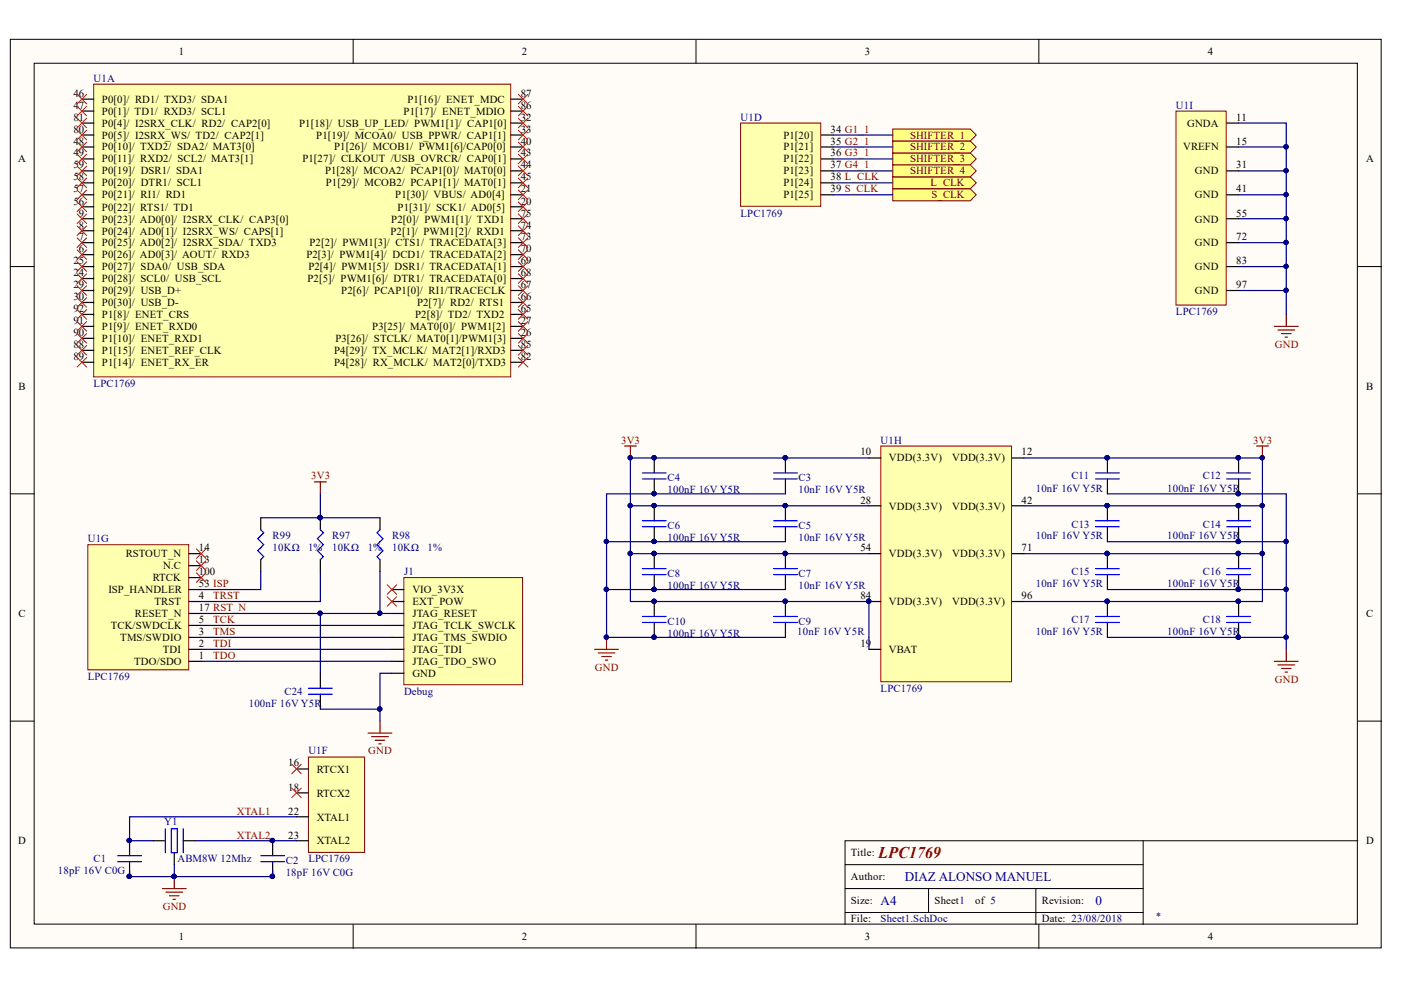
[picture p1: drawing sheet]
<svg xmlns="http://www.w3.org/2000/svg" width="297mm" height="210mm" viewBox="0 0 297 210" stroke-linecap="round" stroke-linejoin="round" font-family="sans-serif">
<defs><g id="words">
<text font-size="3.5" fill="#800000" x="186.2" y="181.8">LPC1769</text>
<g font-size="2.8" fill="#000080">
<text x="186.7" y="191.9">A4</text>
<text x="191.8" y="186.8">DIAZ ALONSO MANUEL</text>
<text x="232.2" y="191.9">0</text>
</g>
<g font-size="2.3">
<text x="37.9" y="11.6">1</text>
<text x="110.6" y="11.6">2</text>
<text x="183.4" y="11.6">3</text>
<text x="256.1" y="11.6">4</text>
<text x="15.6" y="20.5">46</text>
<text x="15.6" y="23">47</text>
<text x="21.6" y="21.8">P0[0]/ RD1/ TXD3/ SDA1</text>
<text x="86.4" y="21.8">P1[16]/ ENET_MDC</text>
<text x="110.4" y="20.5">87</text>
<text x="110.4" y="23">86</text>
<text x="15.6" y="28.1">80</text>
<text x="15.6" y="25.6">81</text>
<text x="21.6" y="29.4">P0[5]/ I2SRX_WS/ TD2/ CAP2[1]</text>
<text x="21.6" y="26.8">P0[4]/ I2SRX_CLK/ RD2/ CAP2[0]</text>
<text x="21.6" y="24.3">P0[1]/ TD1/ RXD3/ SCL1</text>
<text x="63.4" y="26.8">P1[18]/ USB_UP_LED/ PWM1[1]/ CAP1[0]</text>
<text x="67.1" y="29.4">P1[19]/ MCOA0/ USB_PPWR/ CAP1[1]</text>
<text x="85.6" y="24.3">P1[17]/ ENET_MDIO</text>
<text x="110.4" y="25.6">32</text>
<text x="110.4" y="28.1">33</text>
<text x="166.1" y="29.4">P1[20]</text>
<text x="176.1" y="28.1">34 G1_1</text>
<text x="251.7" y="26.8">GNDA</text>
<text x="262.1" y="25.6">11</text>
<text x="3.9" y="34.4">A</text>
<text x="15.6" y="35.7">59</text>
<text x="15.6" y="30.6">48</text>
<text x="15.6" y="33.2">49</text>
<text x="21.6" y="31.9">P0[10]/ TXD2/ SDA2/ MAT3[0]</text>
<text x="21.6" y="34.4">P0[11]/ RXD2/ SCL2/ MAT3[1]</text>
<text x="64.1" y="34.4">P1[27]/ CLKOUT /USB_OVRCR/ CAP0[1]</text>
<text x="70.8" y="31.9">P1[26]/ MCOB1/ PWM1[6]/CAP0[0]</text>
<text x="110.4" y="30.6">40</text>
<text x="110.4" y="33.2">43</text>
<text x="110.4" y="35.7">44</text>
<text x="166.1" y="31.9">P1[21]</text>
<text x="166.1" y="34.4">P1[22]</text>
<text x="176.1" y="30.6">35 G2_1</text>
<text x="176.1" y="33.2">36 G3_1</text>
<text x="176.1" y="35.7">37 G4_1</text>
<text x="250.8" y="31.9">VREFN</text>
<text x="262.1" y="30.6">15</text>
<text x="262.1" y="35.7">31</text>
<text x="289.6" y="34.4">A</text>
<text x="15.6" y="40.8">57</text>
<text x="15.6" y="38.2">58</text>
<text x="21.6" y="39.5">P0[20]/ DTR1/ SCL1</text>
<text x="21.6" y="37">P0[19]/ DSR1/ SDA1</text>
<text x="68.9" y="37">P1[28]/ MCOA2/ PCAP1[0]/ MAT0[0]</text>
<text x="69.1" y="39.5">P1[29]/ MCOB2/ PCAP1[1]/ MAT0[1]</text>
<text x="110.4" y="38.2">45</text>
<text x="110.4" y="40.8">21</text>
<text x="166.1" y="37">P1[23]</text>
<text x="166.1" y="39.5">P1[24]</text>
<text x="176.1" y="38.2">38 L_CLK</text>
<text x="176.1" y="40.8">39 S_CLK</text>
<text x="253.4" y="37">GND</text>
<text x="262.1" y="40.8">41</text>
<text x="15.6" y="43.4">56</text>
<text x="16.7" y="45.9">9</text>
<text x="21.6" y="44.7">P0[22]/ RTS1/ TD1</text>
<text x="21.6" y="42">P0[21]/ RI1/ RD1</text>
<text x="21.6" y="47.2">P0[23]/ AD0[0]/ I2SRX_CLK/ CAP3[0]</text>
<text x="83" y="47.2">P2[0]/ PWM1[1]/ TXD1</text>
<text x="83.8" y="42">P1[30]/ VBUS/ AD0[4]</text>
<text x="84.3" y="44.7">P1[31]/ SCK1/ AD0[5]</text>
<text x="110.4" y="45.9">75</text>
<text x="110.4" y="43.4">20</text>
<text x="166.1" y="42">P1[25]</text>
<text x="253.4" y="42">GND</text>
<text x="253.4" y="47.2">GND</text>
<text x="262.1" y="45.9">55</text>
<text x="16.7" y="53.5">6</text>
<text x="16.7" y="51">7</text>
<text x="16.7" y="48.5">8</text>
<text x="21.6" y="52.3">P0[25]/ AD0[2]/ I2SRX_SDA/ TXD3</text>
<text x="21.6" y="49.7">P0[24]/ AD0[1]/ I2SRX_WS/ CAPS[1]</text>
<text x="65.6" y="52.3">P2[2]/ PWM1[3]/ CTS1/ TRACEDATA[3]</text>
<text x="82.8" y="49.7">P2[1]/ PWM1[2]/ RXD1</text>
<text x="110.4" y="51">73</text>
<text x="110.4" y="48.5">74</text>
<text x="110.4" y="53.5">70</text>
<text x="253.4" y="52.3">GND</text>
<text x="262.1" y="51">72</text>
<text x="15.6" y="58.6">24</text>
<text x="15.6" y="56.1">25</text>
<text x="21.6" y="54.8">P0[26]/ AD0[3]/ AOUT/ RXD3</text>
<text x="21.6" y="59.8">P0[28]/ SCL0/ USB_SCL</text>
<text x="21.6" y="57.3">P0[27]/ SDA0/ USB_SDA</text>
<text x="65" y="54.8">P2[3]/ PWM1[4]/ DCD1/ TRACEDATA[2]</text>
<text x="65.2" y="59.8">P2[5]/ PWM1[6]/ DTR1/ TRACEDATA[0]</text>
<text x="65.4" y="57.3">P2[4]/ PWM1[5]/ DSR1/ TRACEDATA[1]</text>
<text x="110.4" y="58.6">68</text>
<text x="110.4" y="56.1">69</text>
<text x="253.4" y="57.3">GND</text>
<text x="262.1" y="56.1">83</text>
<text x="15.6" y="61.1">29</text>
<text x="15.6" y="63.6">30</text>
<text x="21.6" y="62.4">P0[29]/ USB_D+</text>
<text x="21.6" y="64.9">P0[30]/ USB_D-</text>
<text x="72.4" y="62.4">P2[6]/ PCAP1[0]/ RI1/TRACECLK</text>
<text x="88.4" y="64.9">P2[7]/ RD2/ RTS1</text>
<text x="110.4" y="63.6">66</text>
<text x="110.4" y="61.1">67</text>
<text x="253.4" y="62.4">GND</text>
<text x="262.1" y="61.1">97</text>
<text x="15.6" y="71.2">90</text>
<text x="15.6" y="68.7">91</text>
<text x="15.6" y="66.2">92</text>
<text x="21.6" y="70">P1[9]/ ENET_RXD0</text>
<text x="21.6" y="67.4">P1[8]/ ENET_CRS</text>
<text x="78.9" y="70">P3[25]/ MAT0[0]/ PWM1[2]</text>
<text x="88" y="67.4">P2[8]/ TD2/ TXD2</text>
<text x="110.4" y="71.2">26</text>
<text x="110.4" y="68.7">27</text>
<text x="110.4" y="66.2">65</text>
<text x="15.6" y="73.8">88</text>
<text x="15.6" y="76.3">89</text>
<text x="21.6" y="75">P1[15]/ ENET_REF_CLK</text>
<text x="21.6" y="77.6">P1[14]/ ENET_RX_ER</text>
<text x="21.6" y="72.5">P1[10]/ ENET_RXD1</text>
<text x="70.8" y="77.6">P4[28]/ RX_MCLK/ MAT2[0]/TXD3</text>
<text x="70.8" y="75">P4[29]/ TX_MCLK/ MAT2[1]/RXD3</text>
<text x="71.1" y="72.5">P3[26]/ STCLK/ MAT0[1]/PWM1[3]</text>
<text x="110.4" y="76.3">82</text>
<text x="110.4" y="73.8">85</text>
<text x="4" y="82.6">B</text>
<text x="289.6" y="82.6">B</text>
<text x="182.4" y="96.6">10</text>
<text x="188.5" y="97.8">VDD(3.3V)</text>
<text x="201.9" y="97.8">VDD(3.3V)</text>
<text x="216.6" y="96.6">12</text>
<text x="182.4" y="106.8">28</text>
<text x="216.6" y="106.8">42</text>
<text x="188.5" y="108.1">VDD(3.3V)</text>
<text x="201.9" y="108.1">VDD(3.3V)</text>
<text x="26.7" y="118.2">RSTOUT_N</text>
<text x="42.2" y="119.4">13</text>
<text x="42.2" y="116.9">14</text>
<text x="182.4" y="116.9">54</text>
<text x="188.5" y="118.2">VDD(3.3V)</text>
<text x="201.9" y="118.2">VDD(3.3V)</text>
<text x="216.6" y="116.9">71</text>
<text x="23" y="125.8">ISP_HANDLER</text>
<text x="32.4" y="123.2">RTCK</text>
<text x="34.6" y="120.7">N.C</text>
<text x="42.2" y="124.5">53 ISP</text>
<text x="42.2" y="122">100</text>
<text x="87.4" y="125.8">VIO_3V3X</text>
<text x="4" y="130.8">C</text>
<text x="28.6" y="130.8">RESET_N</text>
<text x="32.7" y="128.3">TRST</text>
<text x="42.2" y="127">4</text>
<text x="42.2" y="129.6">17 RST_N</text>
<text x="87.4" y="130.8">JTAG_RESET</text>
<text x="87.4" y="128.3">EXT_POW</text>
<text x="182.4" y="127">84</text>
<text x="188.5" y="128.3">VDD(3.3V)</text>
<text x="201.9" y="128.3">VDD(3.3V)</text>
<text x="216.6" y="127">96</text>
<text x="289.6" y="130.8">C</text>
<text x="23.5" y="133.4">TCK/SWDCLK</text>
<text x="25.5" y="135.9">TMS/SWDIO</text>
<text x="42.2" y="137.2">2</text>
<text x="42.2" y="134.6">3</text>
<text x="42.2" y="132.1">5</text>
<text x="87.4" y="135.9">JTAG_TMS_SWDIO</text>
<text x="87.4" y="133.4">JTAG_TCLK_SWCLK</text>
<text x="182.4" y="137.2">19</text>
<text x="28.4" y="141">TDO/SDO</text>
<text x="34.5" y="138.4">TDI</text>
<text x="42.2" y="139.7">1</text>
<text x="87.4" y="141">JTAG_TDO_SWO</text>
<text x="87.4" y="138.4">JTAG_TDI</text>
<text x="87.4" y="143.5">GND</text>
<text x="188.5" y="138.4">VBAT</text>
<text x="61.1" y="162.5">16</text>
<text x="61.1" y="167.7">18</text>
<text x="67.1" y="163.9">RTCX1</text>
<text x="61.1" y="172.7">22</text>
<text x="67.1" y="168.9">RTCX2</text>
<text x="67.1" y="174">XTAL1</text>
<text x="3.9" y="179">D</text>
<text x="61.1" y="177.8">23</text>
<text x="67.1" y="179">XTAL2</text>
<text x="289.6" y="179">D</text>
<text x="180.4" y="181.6">Title:</text>
<text x="180.4" y="191.7">Size:</text>
<text x="180.4" y="186.6">Author:</text>
<text x="198.2" y="191.7">Sheet1</text>
<text x="206.7" y="191.7">of 5</text>
<text x="220.9" y="191.7">Revision:</text>
<text x="180.4" y="195.5">File:</text>
<text x="220.9" y="195.5">Date: 23/08/2018</text>
<text x="37.9" y="199.3">1</text>
<text x="110.6" y="199.3">2</text>
<text x="183.4" y="199.3">3</text>
<text x="256.1" y="199.3">4</text>
</g>
<g font-size="2.3" fill="#000080">
<text x="19.9" y="17.4">U1A</text>
<text x="249.3" y="23">U1I</text>
<text x="157" y="25.6">U1D</text>
<text x="157" y="45.9">LPC1769</text>
<text x="249.3" y="66.8">LPC1769</text>
<text x="19.9" y="82.1">LPC1769</text>
<text x="186.7" y="94">U1H</text>
<text x="227.2" y="101.6">C11</text>
<text x="255" y="101.6">C12</text>
<text x="141.5" y="102.1">C4</text>
<text x="141.5" y="104.6">100nF 16V Y5R</text>
<text x="169.3" y="102.1">C3</text>
<text x="169.3" y="104.6">10nF 16V Y5R</text>
<text x="219.6" y="104.3">10nF 16V Y5R</text>
<text x="247.5" y="104.3">100nF 16V Y5R</text>
<text x="141.5" y="112.2">C6</text>
<text x="169.3" y="112.2">C5</text>
<text x="227.2" y="111.9">C13</text>
<text x="255" y="111.9">C14</text>
<text x="18.6" y="115">U1G</text>
<text x="57.8" y="114.4">R99</text>
<text x="57.8" y="116.9">10KΩ</text>
<text x="65.3" y="116.9">1%</text>
<text x="70.4" y="114.4">R97</text>
<text x="70.4" y="116.9">10KΩ</text>
<text x="78" y="116.9">1%</text>
<text x="83.1" y="114.4">R98</text>
<text x="83.1" y="116.9">10KΩ</text>
<text x="90.7" y="116.9">1%</text>
<text x="141.5" y="114.7">100nF 16V Y5R</text>
<text x="169.3" y="114.7">10nF 16V Y5R</text>
<text x="219.6" y="114.4">10nF 16V Y5R</text>
<text x="247.5" y="114.4">100nF 16V Y5R</text>
<text x="85.7" y="122">J1</text>
<text x="141.5" y="122.3">C8</text>
<text x="141.5" y="124.9">100nF 16V Y5R</text>
<text x="169.3" y="122.3">C7</text>
<text x="169.3" y="124.9">10nF 16V Y5R</text>
<text x="219.6" y="124.5">10nF 16V Y5R</text>
<text x="227.2" y="122">C15</text>
<text x="247.5" y="124.5">100nF 16V Y5R</text>
<text x="255" y="122">C16</text>
<text x="141.5" y="132.4">C10</text>
<text x="141.5" y="135.1">100nF 16V Y5R</text>
<text x="169" y="134.6">10nF 16V Y5R</text>
<text x="169.3" y="132.4">C9</text>
<text x="219.6" y="134.6">10nF 16V Y5R</text>
<text x="227.2" y="132.1">C17</text>
<text x="247.5" y="134.6">100nF 16V Y5R</text>
<text x="255" y="132.1">C18</text>
<text x="18.6" y="144.2">LPC1769</text>
<text x="52.8" y="149.8">100nF 16V Y5R</text>
<text x="60.3" y="147.3">C24</text>
<text x="85.7" y="147.3">Debug</text>
<text x="186.7" y="146.7">LPC1769</text>
<text x="65.4" y="160">U1F</text>
<text x="34.8" y="175">Y1</text>
<text x="12.3" y="185.4">18pF 16V C0G</text>
<text x="19.9" y="182.8">C1</text>
<text x="37.6" y="182.8">ABM8W 12Mhz</text>
<text x="60.6" y="183.2">C2</text>
<text x="60.6" y="185.7">18pF 16V C0G</text>
<text x="65.4" y="182.8">LPC1769</text>
<text x="186.7" y="195.5">Sheet1.SchDoc</text>
<text x="244.9" y="195">*</text>
</g>
<g font-size="2.3" fill="#800000">
<text x="192.9" y="29.4">SHIFTER_1</text>
<text x="192.9" y="34.4">SHIFTER_3</text>
<text x="192.9" y="31.9">SHIFTER_2</text>
<text x="192.9" y="37">SHIFTER_4</text>
<text x="197.3" y="39.5">L_CLK</text>
<text x="197.5" y="42">S_CLK</text>
<text x="270.3" y="73.8">GND</text>
<text x="131.7" y="94">3V3</text>
<text x="265.7" y="94">3V3</text>
<text x="66" y="101.6">3V3</text>
<text x="45.2" y="127">TRST</text>
<text x="45.2" y="132.1">TCK</text>
<text x="45.2" y="134.6">TMS</text>
<text x="45.2" y="137.2">TDI</text>
<text x="45.2" y="139.7">TDO</text>
<text x="126.1" y="142.2">GND</text>
<text x="270.3" y="144.8">GND</text>
<text x="78.1" y="160">GND</text>
<text x="50.2" y="172.7">XTAL1</text>
<text x="50.2" y="177.8">XTAL2</text>
<text x="34.5" y="193">GND</text>
</g>
</g></defs>
<g fill="#fffcf8" stroke="#000" stroke-width=".21">
<path d="M2.2 8.3h290.6v192.7h-290.6z"/>
<path d="M7.2 13.4h280.6v182.5h-280.6z"/>
</g>
<g fill="none" stroke="#000" stroke-width=".21">
<path d="M74.9 8.3v5.1M147.6 8.3v5.1M220.3 8.3v5.1M2.2 56.5h5M287.9 56.5h5M2.2 104.7h5M287.9 104.7h5M2.2 152.9h5M287.9 152.9h5M242.4 178.3v17.7M287.9 178.3h-108.7v17.7M74.9 196v5.1"/>
<path d="M147.6 196v5.1M179.2 188.4h63.2M179.2 193.5h63.2M179.2 183.3h63.2M196.9 188.4v5.1M219.6 188.4v7.6M220.3 196v5.1"/>
</g>
<path d="M19.9 17.8h88.4v62.1h-88.4z" fill="#ffffb0" stroke="#800000" stroke-width=".21"/>
<g fill="none" stroke="#000" stroke-width=".25">
<path d="M17.4 28.6h2.5M17.4 26.1h2.5M17.4 38.8h2.5M17.4 36.2h2.5M17.4 21h2.5M17.4 31.2h2.5M17.4 33.7h2.5M17.4 23.6h2.5M108.4 28.6h2.5M108.4 26.1h2.5M108.4 38.8h2.5M108.4 36.2h2.5"/>
<path d="M108.4 21h2.5M108.4 31.2h2.5M108.4 33.7h2.5M108.4 23.6h2.5M17.4 43.8h2.5M17.4 41.3h2.5M17.4 51.5h2.5M17.4 48.9h2.5M17.4 46.4h2.5M17.4 54h2.5M17.4 59.1h2.5M17.4 56.5h2.5"/>
<path d="M108.4 43.8h2.5M108.4 41.3h2.5M108.4 51.5h2.5M108.4 48.9h2.5M108.4 46.4h2.5M108.4 54h2.5M108.4 59.1h2.5M108.4 56.5h2.5M17.4 74.3h2.5M17.4 76.8h2.5M17.4 71.7h2.5M17.4 69.2h2.5"/>
<path d="M17.4 66.7h2.5M17.4 61.6h2.5M17.4 64.1h2.5M108.4 74.3h2.5M108.4 76.8h2.5M108.4 71.7h2.5M108.4 69.2h2.5M108.4 66.7h2.5M108.4 61.6h2.5M108.4 64.1h2.5"/>
</g>
<g fill="none" stroke="#f00" stroke-width=".21">
<path d="M16.3 20l2.1 2M16.3 22.5l2.1 2.1M16.3 25.1l2.1 2M16.3 27.6l2.1 2M16.3 30.1l2.1 2.1M16.3 32.7l2.1 2M16.3 35.2l2.1 2M16.3 37.8l2.1 2M18.4 20l-2.1 2M18.4 22.5l-2.1 2.1M18.4 25.1l-2.1 2M18.4 27.6l-2.1 2"/>
<path d="M18.4 30.1l-2.1 2.1M18.4 32.7l-2.1 2M18.4 35.2l-2.1 2M18.4 37.8l-2.1 2M109.9 20l2 2M109.9 22.5l2 2.1M109.9 25.1l2 2M109.9 27.6l2 2M109.9 30.1l2 2.1M109.9 32.7l2 2M109.9 35.2l2 2M109.9 37.8l2 2"/>
<path d="M111.9 20l-2 2M111.9 22.5l-2 2.1M111.9 25.1l-2 2M111.9 27.6l-2 2M111.9 30.1l-2 2.1M111.9 32.7l-2 2M111.9 35.2l-2 2M111.9 37.8l-2 2M16.3 40.3l2.1 2M16.3 42.8l2.1 2.1M16.3 45.4l2.1 2M16.3 47.9l2.1 2"/>
<path d="M16.3 50.4l2.1 2.1M16.3 53l2.1 2M16.3 55.5l2.1 2M16.3 58l2.1 2.1M18.4 40.3l-2.1 2M18.4 42.8l-2.1 2.1M18.4 45.4l-2.1 2M18.4 47.9l-2.1 2M18.4 50.4l-2.1 2.1M18.4 53l-2.1 2M18.4 55.5l-2.1 2M18.4 58l-2.1 2.1"/>
<path d="M109.9 40.3l2 2M109.9 42.8l2 2.1M109.9 45.4l2 2M109.9 47.9l2 2M109.9 50.4l2 2.1M109.9 53l2 2M109.9 55.5l2 2M109.9 58l2 2.1M111.9 40.3l-2 2M111.9 42.8l-2 2.1M111.9 45.4l-2 2M111.9 47.9l-2 2"/>
<path d="M111.9 50.4l-2 2.1M111.9 53l-2 2M111.9 55.5l-2 2M111.9 58l-2 2.1M16.3 60.6l2.1 2M16.3 63.1l2.1 2M16.3 65.7l2.1 2M16.3 68.2l2.1 2M16.3 70.7l2.1 2.1M16.3 73.3l2.1 2M16.3 75.8l2.1 2M18.4 60.6l-2.1 2"/>
<path d="M18.4 63.1l-2.1 2M18.4 65.7l-2.1 2M18.4 68.2l-2.1 2M18.4 70.7l-2.1 2.1M18.4 73.3l-2.1 2M18.4 75.8l-2.1 2M109.9 60.6l2 2M109.9 63.1l2 2M109.9 65.7l2 2M109.9 68.2l2 2M109.9 70.7l2 2.1M109.9 73.3l2 2"/>
<path d="M109.9 75.8l2 2M111.9 60.6l-2 2M111.9 63.1l-2 2M111.9 65.7l-2 2M111.9 68.2l-2 2M111.9 70.7l-2 2.1M111.9 73.3l-2 2M111.9 75.8l-2 2"/>
</g>
<path d="M157 26.1h17v17.6h-17z" fill="#ffffb0" stroke="#800000" stroke-width=".21"/>
<path d="M174.1 31.2h2.5M174.1 33.7h2.5M174.1 36.2h2.5M174.1 38.8h2.5M174.1 28.6h2.5M174.1 41.3h2.5" fill="none" stroke="#000" stroke-width=".25"/>
<path d="M65.4 160.5h11.9v20.2h-11.9z" fill="#ffffb0" stroke="#800000" stroke-width=".21"/>
<path d="M62.9 163h2.5M62.9 168.1h2.5M62.9 173.2h2.5M62.9 178.3h2.5" fill="none" stroke="#000" stroke-width=".25"/>
<path d="M18.6 115.5h21.4v26.5h-21.4z" fill="#ffffb0" stroke="#800000" stroke-width=".21"/>
<path d="M40.1 119.9h2.5M40.1 117.4h2.5M40.1 137.7h2.5M40.1 135.1h2.5M40.1 127.5h2.5M40.1 132.6h2.5M40.1 130.1h2.5M40.1 125h2.5M40.1 122.5h2.5M40.1 140.2h2.5" fill="none" stroke="#000" stroke-width=".25"/>
<path d="M186.8 94.6h27.7v50h-27.7z" fill="#ffffb0" stroke="#800000" stroke-width=".21"/>
<g fill="none" stroke="#000" stroke-width=".25">
<path d="M138.7 97.1v3.2M166.5 97.1v3.2M184.2 97.1h2.6M214.6 97.1h2.5M55.3 109.8v2.5M55.3 118.7v2.5M138.7 101.5v3.2M138.7 107.2v3.2M138.7 111.7v3.2M138.7 117.4v3.2M166.5 101.5v3.2M166.5 107.2v3.2"/>
<path d="M166.5 111.7v3.2M166.5 117.4v3.2M184.2 107.2h2.6M184.2 117.4h2.6M214.6 107.2h2.5M214.6 117.4h2.5M138.7 121.8v3.2M138.7 127.5v3.2M138.7 132v3.1M166.5 121.8v3.2M166.5 127.5v3.2M166.5 132v3.1"/>
<path d="M184.2 137.7h2.6M184.2 127.5h2.6M214.6 127.5h2.5M27.5 178.3v3.1M32.5 178.3h2.6M38.8 178.3h2.6M57.8 178.3v3.1M27.5 182.7v3.2M37 180.8v2.5M57.8 182.7v3.2"/>
</g>
<g fill="#000080" stroke="#000080" stroke-width=".21">
<circle cx="184.2" cy="127.5" r=".46"/>
<circle cx="166.5" cy="97" r=".46"/>
<circle cx="138.7" cy="104.7" r=".46"/>
<circle cx="138.7" cy="97" r=".46"/>
<circle cx="138.7" cy="114.8" r=".46"/>
<circle cx="138.7" cy="107.2" r=".46"/>
<circle cx="166.5" cy="107.2" r=".46"/>
<circle cx="166.5" cy="117.4" r=".46"/>
<circle cx="138.7" cy="125" r=".46"/>
<circle cx="138.7" cy="117.4" r=".46"/>
<circle cx="166.5" cy="127.5" r=".46"/>
<circle cx="138.7" cy="135.1" r=".46"/>
<circle cx="138.7" cy="127.5" r=".46"/>
<circle cx="133.6" cy="97" r=".46"/>
<circle cx="128.6" cy="135.1" r=".46"/>
<circle cx="57.8" cy="185.8" r=".46"/>
<circle cx="57.8" cy="178.2" r=".46"/>
<circle cx="27.4" cy="185.8" r=".46"/>
<circle cx="27.4" cy="178.2" r=".46"/>
<circle cx="36.9" cy="185.8" r=".46"/>
<circle cx="272.7" cy="61.6" r=".46"/>
<circle cx="272.7" cy="56.5" r=".46"/>
<circle cx="272.7" cy="51.4" r=".46"/>
<circle cx="272.7" cy="46.3" r=".46"/>
<circle cx="272.7" cy="41.3" r=".46"/>
<circle cx="272.7" cy="36.2" r=".46"/>
<circle cx="272.7" cy="31.1" r=".46"/>
</g>
<g fill="none" stroke="#00f" stroke-width=".25">
<path d="M55.3 112.3l.6 .7-1.3 1.2 1.3 1.3-1.3 1.3 1.3 1.2-.6 .7M136.2 100.3h5M136.2 101.5h5M136.2 110.4h5M136.2 111.7h5M164 100.3h5.1M164 101.5h5.1M164 110.4h5.1M164 111.7h5.1M136.2 120.6h5M136.2 121.8h5M136.2 130.7h5"/>
<path d="M136.2 132h5M164 120.6h5.1M164 121.8h5.1M164 130.7h5.1M164 132h5.1M35.1 175.7v5.1M36.3 175.7h1.3v5.1h-1.3zM38.8 175.7v5.1M24.9 181.4h5.1M24.9 182.7h5.1M55.3 181.4h5M55.3 182.7h5"/>
</g>
<g fill="none" stroke="#800000" stroke-width=".25">
<path d="M270.2 69.2h5M270.9 70h3.6M271.7 70.7h2M272.5 71.5h.5M272.7 66.7v2.5M132.4 94.6h2.5M133.7 94.6v2.5M66.7 102.2h2.5M67.9 102.2v2.5M126.1 137.7h5M126.8 138.4h3.6M127.6 139.2h2"/>
<path d="M128.3 140h.6M128.6 135.1v2.6M34.4 188.4h5.1M35.2 189.2h3.5M35.9 189.9h2.1M36.7 190.7h.5M37 185.9v2.5"/>
</g>
<path d="M262.6 36.2h10.1M262.6 31.2h10.1M262.6 56.5h10.1M262.6 51.5h10.1M262.6 46.4h10.1M262.6 41.3h10.1M262.6 61.6h10.1M62.9 173.2h-35.4v5.1h5M27.5 184.6v1.3h9.5M37 183.3v2.6h20.8v-1.3" fill="none" stroke="#000080" stroke-width=".25"/>
<path d="M41.6 116.4l2.1 2M41.6 118.9l2.1 2M43.7 116.4l-2.1 2M43.7 118.9l-2.1 2M41.6 121.4l2.1 2.1M43.7 121.4l-2.1 2.1M61.9 162l2 2.1M61.9 167.1l2 2M63.9 162l-2 2.1M63.9 167.1l-2 2" fill="none" stroke="#f00" stroke-width=".21"/>
<g fill="#ffff80" stroke="#800000" stroke-width=".21">
<path d="M189.3 32.4h16.4l1.3 1.3-1.3 1.3h-16.4z" fill-rule="evenodd"/>
<path d="M189.3 37.5h16.4l1.3 1.3-1.3 1.2h-16.4z" fill-rule="evenodd"/>
<path d="M189.3 40h16.4l1.3 1.3-1.3 1.3h-16.4z" fill-rule="evenodd"/>
<path d="M189.3 35h16.4l1.3 1.2-1.3 1.3h-16.4z" fill-rule="evenodd"/>
<path d="M189.3 29.9h16.4l1.3 1.3-1.3 1.2h-16.4z" fill-rule="evenodd"/>
<path d="M189.3 27.4h16.4l1.3 1.2-1.3 1.3h-16.4z" fill-rule="evenodd"/>
</g>
<path d="M176.6 28.6h12.7M176.6 31.2h12.7M176.6 33.7h12.7M176.6 36.2h12.7M176.6 38.8h12.7M176.6 41.3h12.7" fill="none" stroke="#000080" stroke-width=".25"/>
<path d="M67.9 109.8v2.5M67.9 118.7v2.5M80.6 109.8v2.5M80.6 118.7v2.5" fill="none" stroke="#000" stroke-width=".25"/>
<circle cx="67.9" cy="109.7" r=".47" fill="#000080" stroke="#000080" stroke-width=".21"/>
<path d="M67.9 112.3l.7 .7-1.3 1.2 1.3 1.3-1.3 1.3 1.3 1.2-.7 .7M80.6 112.3l-.7 .7 1.3 1.2-1.3 1.3 1.3 1.3-1.3 1.2 .7 .7" fill="none" stroke="#00f" stroke-width=".25"/>
<path d="M85.6 122.5h25.2v22.7h-25.2z" fill="#ffffb0" stroke="#800000" stroke-width=".21"/>
<path d="M83.1 125h2.5M83.1 135.1h2.5M83.1 132.6h2.5M83.1 137.7h2.5M83.1 130.1h2.5M83.1 127.5h2.5M83.1 140.2h2.5M83.1 142.8h2.5" fill="none" stroke="#000" stroke-width=".25"/>
<path d="M262.6 26.1h10.1v40.6M67.9 104.7v5.1M42.6 132.6h40.5M42.6 135.1h40.5M42.6 137.7h40.5M55.3 121.2v3.8h-12.7M67.9 121.2v6.3h-25.3M42.6 140.2h40.5" fill="none" stroke="#000080" stroke-width=".25"/>
<g fill="#000080" stroke="#000080" stroke-width=".21">
<circle cx="67.9" cy="109.7" r=".47"/>
<circle cx="272.7" cy="31.1" r=".46"/>
<circle cx="272.7" cy="36.2" r=".46"/>
<circle cx="272.7" cy="41.3" r=".46"/>
<circle cx="272.7" cy="46.3" r=".46"/>
<circle cx="272.7" cy="51.4" r=".46"/>
<circle cx="272.7" cy="56.5" r=".46"/>
<circle cx="272.7" cy="61.6" r=".46"/>
</g>
<path d="M78 155.4h5.1M78.8 156.2h3.5M79.6 157h2M80.3 157.7h.5M80.6 152.9v2.5" fill="none" stroke="#800000" stroke-width=".25"/>
<path d="M82.1 126.5l2 2M82.1 124l2 2M84.1 126.5l-2 2M84.1 124l-2 2" fill="none" stroke="#f00" stroke-width=".21"/>
<path d="M249.3 23.6h10.7v41.1h-10.7z" fill="#ffffb0" stroke="#800000" stroke-width=".21"/>
<g fill="none" stroke="#000" stroke-width=".25">
<path d="M260.1 26.1h2.5M260.1 31.2h2.5M260.1 36.2h2.5M260.1 41.3h2.5M260.1 46.4h2.5M260.1 51.5h2.5M260.1 56.5h2.5M260.1 61.6h2.5M234.8 97.1v3.2M262.6 97.1v3.2M234.8 101.5v3.2M234.8 107.2v3.2"/>
<path d="M234.8 111.7v3.2M234.8 117.4v3.2M262.6 101.5v3.2M262.6 107.2v3.2M262.6 111.7v3.2M262.6 117.4v3.2M234.8 121.8v3.2M234.8 127.5v3.2M234.8 132v3.1M262.6 121.8v3.2M262.6 127.5v3.2M262.6 132v3.1"/>
<path d="M67.9 142.8v3.1M67.9 147.2v3.2"/>
</g>
<g fill="#000080" stroke="#000080" stroke-width=".21">
<circle cx="234.7" cy="97" r=".46"/>
<circle cx="262.5" cy="104.7" r=".46"/>
<circle cx="262.5" cy="97" r=".46"/>
<circle cx="262.5" cy="114.8" r=".46"/>
<circle cx="262.5" cy="107.2" r=".46"/>
<circle cx="234.7" cy="107.2" r=".46"/>
<circle cx="234.7" cy="117.4" r=".47"/>
<circle cx="262.5" cy="125" r=".47"/>
<circle cx="262.5" cy="117.4" r=".47"/>
<circle cx="234.7" cy="127.5" r=".46"/>
<circle cx="262.5" cy="135.1" r=".46"/>
<circle cx="262.5" cy="127.5" r=".46"/>
<circle cx="267.6" cy="97" r=".46"/>
<circle cx="80.5" cy="130" r=".46"/>
<circle cx="67.9" cy="109.7" r=".47"/>
<circle cx="67.9" cy="130" r=".46"/>
<circle cx="80.5" cy="150.3" r=".47"/>
<circle cx="57.8" cy="178.2" r=".46"/>
<circle cx="272.7" cy="135.1" r=".46"/>
<circle cx="272.7" cy="125" r=".46"/>
<circle cx="272.7" cy="114.8" r=".46"/>
<circle cx="267.6" cy="107.2" r=".46"/>
<circle cx="267.6" cy="117.4" r=".46"/>
<circle cx="184.2" cy="127.5" r=".46"/>
<circle cx="166.5" cy="107.2" r=".46"/>
<circle cx="138.7" cy="107.2" r=".46"/>
<circle cx="133.6" cy="107.2" r=".46"/>
<circle cx="133.6" cy="97" r=".46"/>
<circle cx="138.7" cy="97" r=".46"/>
<circle cx="166.5" cy="97" r=".46"/>
<circle cx="138.7" cy="125" r=".46"/>
<circle cx="128.5" cy="125" r=".46"/>
<circle cx="128.6" cy="135.1" r=".46"/>
<circle cx="138.7" cy="135.1" r=".46"/>
<circle cx="128.6" cy="114.8" r=".46"/>
<circle cx="138.7" cy="104.7" r=".46"/>
<circle cx="166.5" cy="127.5" r=".46"/>
<circle cx="138.7" cy="127.5" r=".46"/>
<circle cx="133.6" cy="117.4" r=".46"/>
<circle cx="138.7" cy="114.8" r=".46"/>
<circle cx="138.7" cy="117.4" r=".46"/>
<circle cx="166.5" cy="117.4" r=".46"/>
</g>
<g fill="none" stroke="#00f" stroke-width=".25">
<path d="M232.3 100.3h5M232.3 101.5h5M232.3 110.4h5M232.3 111.7h5M260.1 100.3h5M260.1 101.5h5M260.1 110.4h5M260.1 111.7h5M232.3 120.6h5M232.3 121.8h5M232.3 130.7h5M232.3 132h5"/>
<path d="M260.1 120.6h5M260.1 121.8h5M260.1 130.7h5M260.1 132h5M65.4 147.2h5.1M65.4 145.9h5.1"/>
</g>
<path d="M266.4 94.6h2.5M267.7 94.6v2.5M272.7 137.7v2.5M270.2 140.2h5M270.9 141h3.6M271.7 141.7h2M272.5 142.5h.5" fill="none" stroke="#800000" stroke-width=".25"/>
<g fill="none" stroke="#000080" stroke-width=".25">
<path d="M184.2 97.1h-50.5v10.1h50.5M217.1 97.1h50.6v30.4h-50.6M55.3 109.8h25.3M133.7 117.4v10.1h50.5v10.2M133.7 107.2v10.2h50.5M166.5 104.7h-37.9v10.2M166.5 114.9h-37.9v10.1M217.1 117.4h50.6M217.1 107.2h50.6M234.8 104.7h37.9v33M234.8 114.9h37.9M42.6 130.1h40.5"/>
<path d="M67.9 130.1v12.7M80.6 121.2v8.9M166.5 125h-37.9v10.1h37.9M234.8 135.1h37.9M234.8 125h37.9M80.6 150.4v2.5M83.1 142.8h-2.5v7.6h-12.7M41.4 178.3h21.5"/>
</g>
<use href="#words"/>
</svg>
